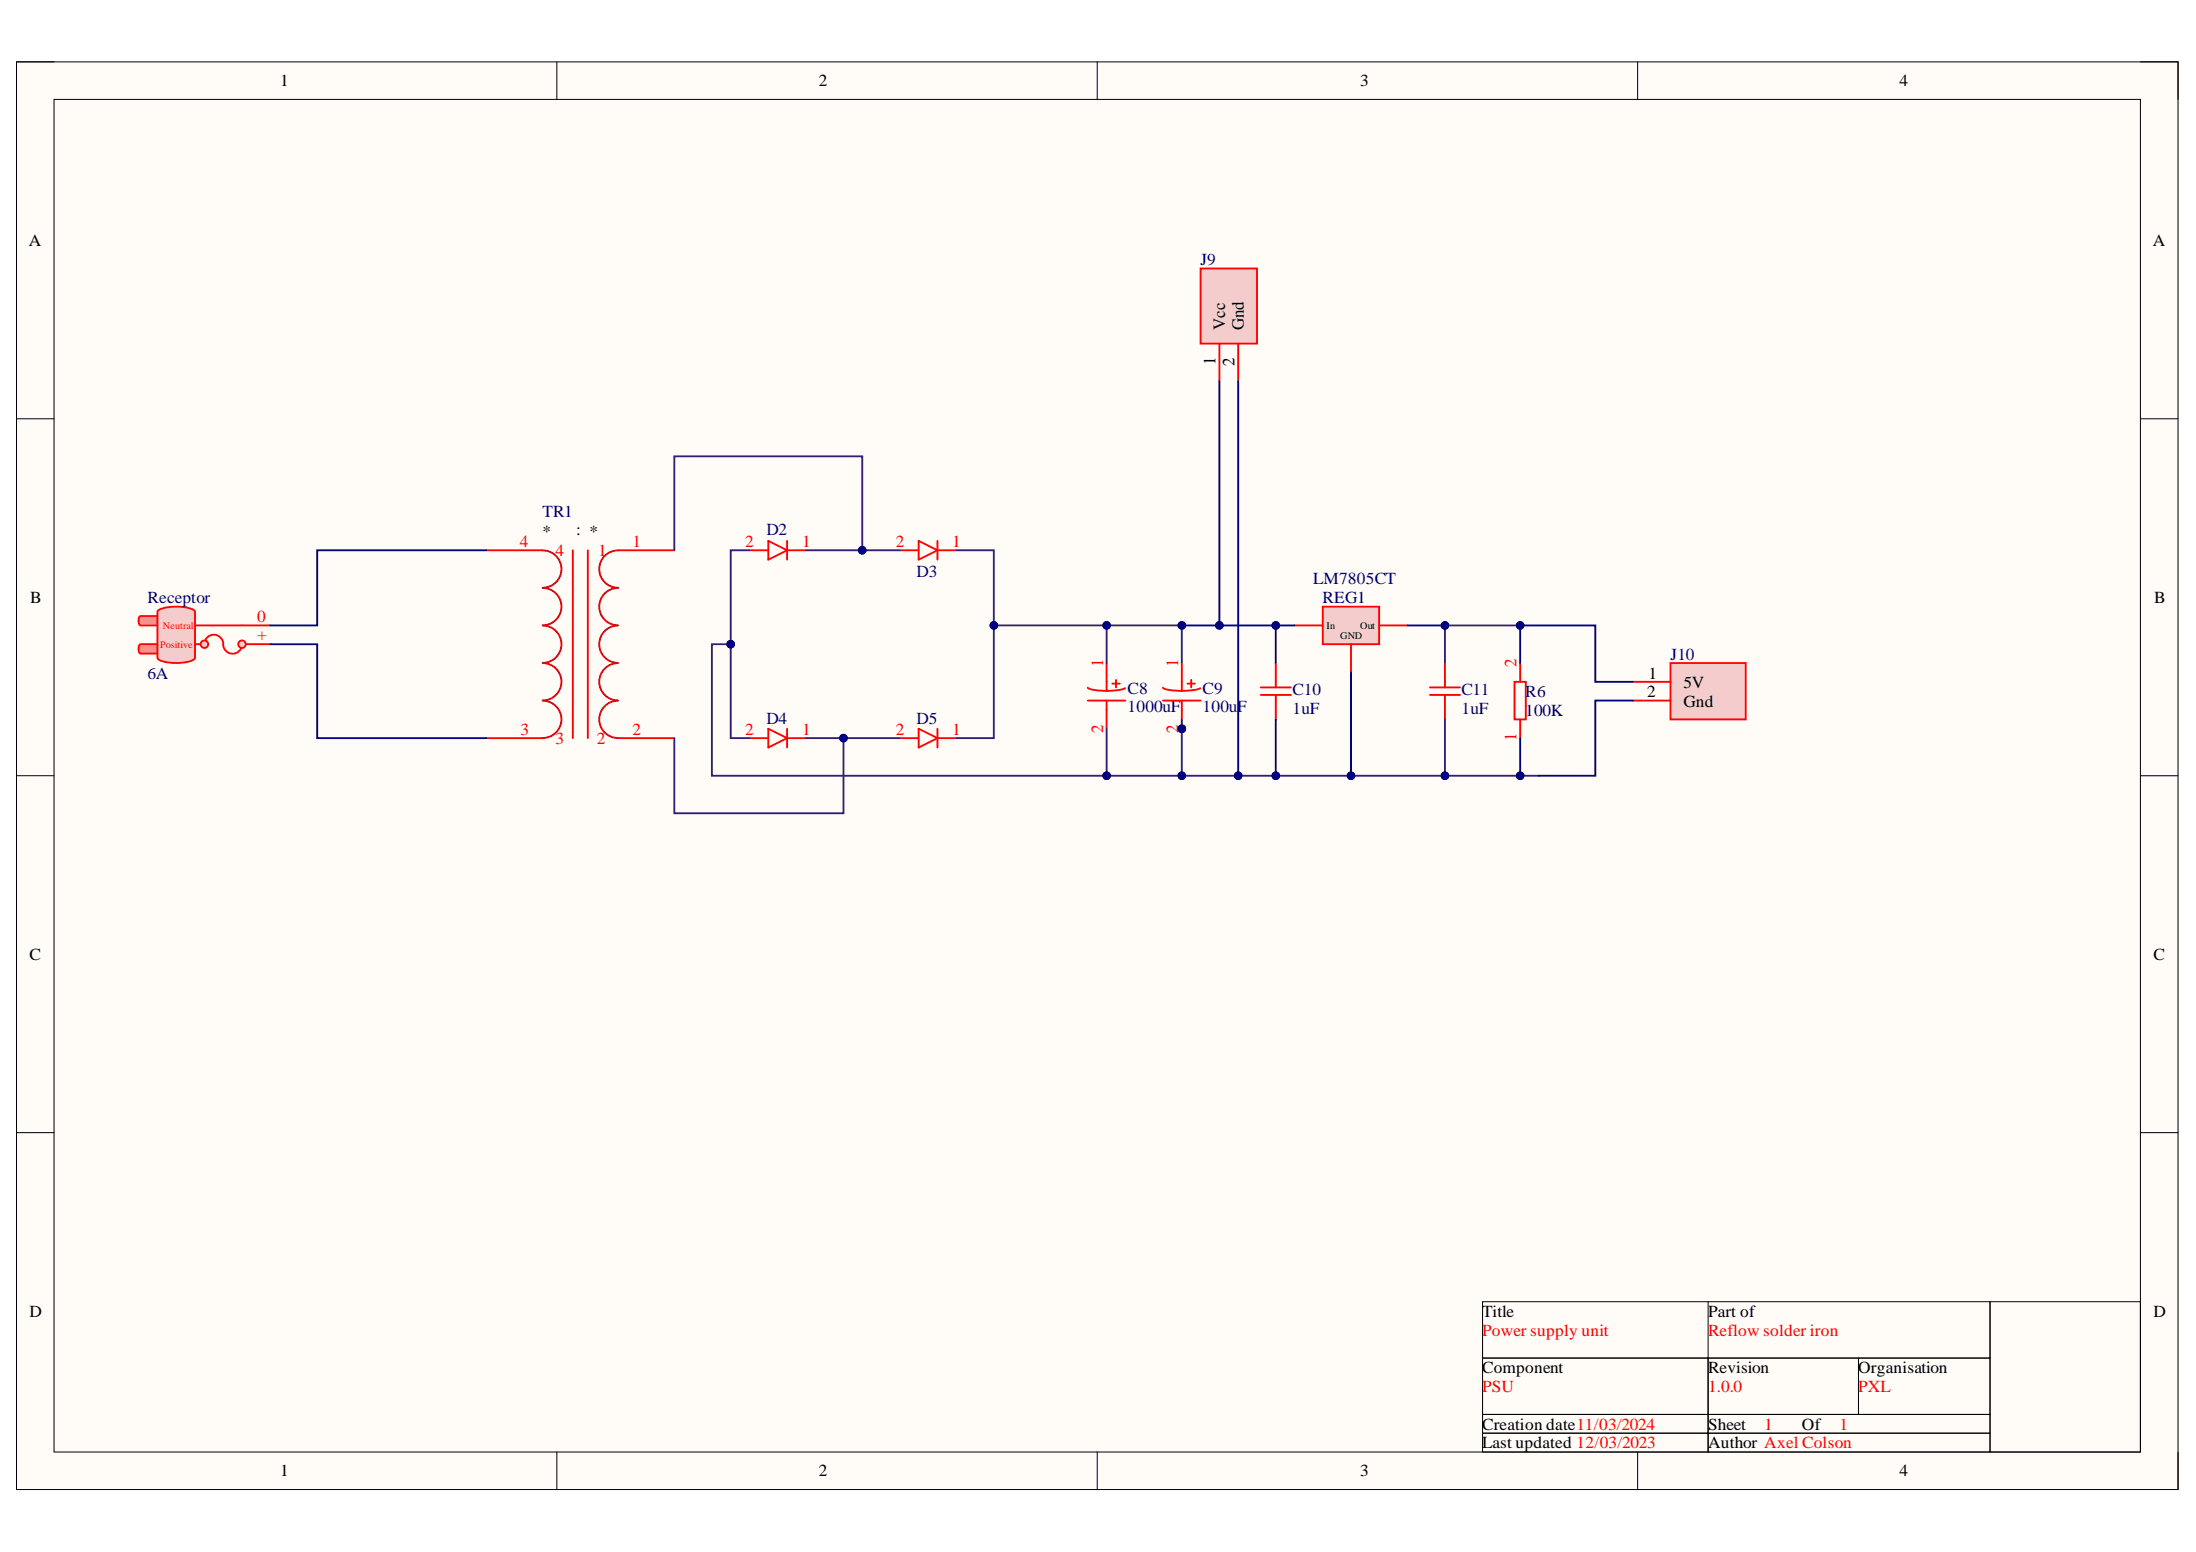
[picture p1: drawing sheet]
<svg xmlns="http://www.w3.org/2000/svg" width="297mm" height="210mm" viewBox="0 0 297 210" stroke-linecap="round" stroke-linejoin="round" font-family="sans-serif">
<defs><g id="words">
<g font-size="2.3">
<text x="37.9" y="11.7">1</text>
<text x="110.8" y="11.7">2</text>
<text x="184" y="11.7">3</text>
<text x="256.9" y="11.7">4</text>
<text x="3.9" y="33.3">A</text>
<text x="291.2" y="33.3">A</text>
<text x="165.7" y="44.7" transform="rotate(-90 165.7 44.7)">Vcc</text>
<text x="168.2" y="44.7" transform="rotate(-90 168.2 44.7)">Gnd</text>
<text x="164.4" y="49.4" transform="rotate(-90 164.4 49.4)">1</text>
<text x="167" y="49.6" transform="rotate(-90 167 49.6)">2</text>
<text x="73.4" y="72.7">*</text>
<text x="77.9" y="72.4">: *</text>
<text x="4.1" y="81.5">B</text>
<text x="291.4" y="81.5">B</text>
<text x="222.8" y="94.3">2</text>
<text x="223" y="91.8">1</text>
<text x="227.7" y="93">5V</text>
<text x="227.7" y="95.6">Gnd</text>
<text x="4" y="129.8">C</text>
<text x="291.3" y="129.8">C</text>
<text x="4" y="178.1">D</text>
<text x="200.5" y="178.1">Title</text>
<text x="231" y="178.1">Part of</text>
<text x="291.3" y="178.1">D</text>
<text x="200.5" y="185.7">Component</text>
<text x="231" y="185.7">Revision</text>
<text x="251.3" y="185.7">Organisation</text>
<text x="200.5" y="193.3">Creation date11/03/2024</text>
<text x="200.5" y="195.9">Last updated 12/03/2023</text>
<text x="231" y="193.3">Sheet</text>
<text x="231" y="195.9">Author Axel Colson</text>
<text x="243.7" y="193.3">Of</text>
<text x="37.9" y="199.7">1</text>
<text x="110.8" y="199.7">2</text>
<text x="184" y="199.7">3</text>
<text x="256.9" y="199.7">4</text>
</g>
<g font-size="2.3" fill="#000080">
<text x="162.4" y="35.9">J9</text>
<text x="73.4" y="69.9">TR1</text>
<text x="103.7" y="72.4">D2</text>
<text x="124" y="78">D3</text>
<text x="20" y="81.5">Receptor</text>
<text x="177.6" y="79">LM7805CT</text>
<text x="178.9" y="81.5">REG1</text>
<text x="226" y="89.2">J10</text>
<text x="20" y="91.8">6A</text>
<text x="152.5" y="93.8">C8</text>
<text x="162.7" y="93.8">C9</text>
<text x="174.8" y="94.1">C10</text>
<text x="197.7" y="94.1">C11</text>
<text x="206.3" y="94.3">R6</text>
<text x="103.7" y="97.9">D4</text>
<text x="124" y="97.9">D5</text>
<text x="152.5" y="96.3">1000uF</text>
<text x="162.7" y="96.3">100uF</text>
<text x="174.8" y="96.6">1uF</text>
<text x="197.7" y="96.6">1uF</text>
<text x="206.3" y="96.8">100K</text>
</g>
<g font-size="2.3" fill="#f00">
<text x="70.3" y="73.9">4</text>
<text x="75.1" y="75.2">4</text>
<text x="80.9" y="75.2">1</text>
<text x="85.6" y="73.9">1</text>
<text x="100.8" y="73.9">2</text>
<text x="108.5" y="73.9">1</text>
<text x="121.2" y="73.9">2</text>
<text x="128.8" y="73.9">1</text>
<text x="34.8" y="86.6">+</text>
<text x="34.8" y="84.1">0</text>
<text x="149.2" y="90.2" transform="rotate(-90 149.2 90.2)">1</text>
<text x="159.4" y="90.2" transform="rotate(-90 159.4 90.2)">1</text>
<text x="205.1" y="90.2" transform="rotate(-90 205.1 90.2)">2</text>
<text x="70.4" y="99.4">3</text>
<text x="75.1" y="100.6">3</text>
<text x="80.7" y="100.6">2</text>
<text x="85.6" y="99.4">2</text>
<text x="100.8" y="99.4">2</text>
<text x="108.5" y="99.4">1</text>
<text x="121.2" y="99.4">2</text>
<text x="128.8" y="99.4">1</text>
<text x="149.2" y="99.1" transform="rotate(-90 149.2 99.1)">2</text>
<text x="159.4" y="99.1" transform="rotate(-90 159.4 99.1)">2</text>
<text x="205.1" y="100.2" transform="rotate(-90 205.1 100.2)">1</text>
<text x="200.5" y="180.7">Power supply unit</text>
<text x="231" y="180.7">Reflow solder iron</text>
<text x="200.5" y="188.3">PSU</text>
<text x="231" y="188.3">1.0.0</text>
<text x="251.3" y="188.3">PXL</text>
<text x="238.6" y="193.3">1</text>
<text x="248.8" y="193.3">1</text>
</g>
<g font-size="1.4" fill="#f00">
<text x="21.7" y="87.6">Positive</text>
<text x="22" y="85.1">Neutral</text>
</g>
<g font-size="1.4">
<text x="179.4" y="85.1">In</text>
<text x="181.3" y="86.4">GND</text>
<text x="184" y="85.1">Out</text>
</g>
</g></defs>
<path d="M2.2 8.4h292.4v193.1h-292.4z" fill-rule="evenodd" fill="#fffcf8"/>
<path d="M2.2 8.4h292.4v193.1h-292.4z" fill="none" stroke="#000" stroke-width=".14"/>
<path d="M7.3 13.4h282.2v183h-282.2z" fill-rule="evenodd" fill="#fffcf8"/>
<g fill="none" stroke="#000" stroke-width=".14">
<path d="M2.2 8.4h5.1M7.3 13.4h282.2v183h-282.2zM75.3 8.4v5M148.4 8.4v5M221.5 8.4v5M289.5 8.4h5.1v5M2.2 56.6h5.1M289.5 56.6h5.1M2.2 104.9h5.1M289.5 104.9h5.1M2.2 153.2h5.1M289.5 153.2h5.1"/>
<path d="M200.5 176.1h68.7v7.6h-68.7zM231 176.1v7.6M269.2 176.1h20.3v20.3h-20.3zM75.3 196.4v5.1M148.4 196.4v5.1M200.5 183.7h30.5v7.6h-30.5zM200.5 191.3h30.5v2.5h-30.5zM200.5 193.8h30.5v2.6h-30.5zM221.5 196.4v5.1M231 183.7h20.4v7.6h-20.4zM231 191.3h38.2v2.5h-38.2zM231 193.8h38.2v2.6h-38.2z"/>
<path d="M251.4 183.7h17.8v7.6h-17.8zM294.6 196.4v5.1"/>
</g>
<path d="M73.4 79.5a2.52 2.52 0 0 1 2.5 2.6 2.52 2.52 0 0 1-2.5 2.5M73.4 74.4a2.52 2.52 0 0 1 2.5 2.6 2.52 2.52 0 0 1-2.5 2.5M83.6 79.5a2.52 2.52 0 0 0-2.5 2.6 2.52 2.52 0 0 0 2.5 2.5M83.6 74.4a2.52 2.52 0 0 0-2.5 2.6 2.52 2.52 0 0 0 2.5 2.5M73.4 84.6a2.53 2.53 0 0 1 2.5 2.5 2.53 2.53 0 0 1-2.5 2.6M73.4 89.7a2.52 2.52 0 0 1 2.5 2.5 2.52 2.52 0 0 1-2.5 2.5M73.4 94.8a2.52 2.52 0 0 1 2.5 2.5 2.52 2.52 0 0 1-2.5 2.5M83.6 84.6a2.53 2.53 0 0 0-2.5 2.5 2.53 2.53 0 0 0 2.5 2.6M83.6 89.7a2.52 2.52 0 0 0-2.5 2.5 2.52 2.52 0 0 0 2.5 2.5M83.6 94.8a2.52 2.52 0 0 0-2.5 2.5 2.52 2.52 0 0 0 2.5 2.5" fill="none" stroke="#c00" stroke-width=".25"/>
<path d="M65.8 74.4h7.6M77.5 74.4v25.4M79.5 74.4v25.4M83.6 74.4h7.6M26.4 87.1h1.3M26.4 84.6h6.3M65.8 99.8h7.6M83.6 99.8h7.6" fill="none" stroke="#f00" stroke-width=".25"/>
<path d="M18.9 83.4l3.4-.1a.87 .87 0 0 1 0 1.3h-3.3a.97 .97 0 0 1-.1-1.2z" fill="#ea9999"/>
<path d="M18.9 83.4l3.4-.1a.87 .87 0 0 1 0 1.3h-3.3a.97 .97 0 0 1-.1-1.2z" fill="none" stroke="#f00" stroke-width=".25"/>
<path d="M18.9 87.2l3.4-.1a.87 .87 0 0 1 0 1.3h-3.3a.97 .97 0 0 1-.1-1.2z" fill="#ea9999"/>
<path d="M18.9 87.2l3.4-.1a.87 .87 0 0 1 0 1.3h-3.3a.97 .97 0 0 1-.1-1.2z" fill="none" stroke="#f00" stroke-width=".25"/>
<path d="M21.4 82.6a6 6 0 0 1 4.9 0l.1 .2v6.1a1.39 1.39 0 0 1-1.3 .7h-.6a5.1 5.1 0 0 1-3.1-.5l-.1-.2v-6.1z" fill="#f4cccc"/>
<path d="M21.4 82.6a6 6 0 0 1 4.9 0l.1 .2v6.1a1.39 1.39 0 0 1-1.3 .7h-.6a5.1 5.1 0 0 1-3.1-.5l-.1-.2v-6.1zM27.6 87a1.28 1.28 0 0 1 1.4-1.2 1.28 1.28 0 0 1 1.2 1.3M30.2 87.2a1.28 1.28 0 0 0 1.2 1.2 1.28 1.28 0 0 0 1.3-1.2M32.7 87.1h3.8M32.7 84.6h3.8" fill="none" stroke="#f00" stroke-width=".25"/>
<circle cx="32.7" cy="87.1" r=".51" fill="#f4cccc"/>
<circle cx="32.7" cy="87.1" r=".51" fill="none" stroke="#f00" stroke-width=".25"/>
<circle cx="27.6" cy="87.1" r=".51" fill="#f4cccc"/>
<g fill="none" stroke="#f00" stroke-width=".25">
<path d="M101.4 74.4h2.5M103.9 73.2l2.6 1.2-2.6 1.3zM106.5 74.4h2.5M106.5 73.2v2.5M121.7 74.4h2.6M124.3 73.2l2.5 1.2-2.5 1.3zM126.8 74.4h2.5M126.8 73.2v2.5M101.4 99.8h2.5M103.9 98.6l2.6 1.2-2.6 1.3zM106.5 98.6v2.5M106.5 99.8h2.5"/>
<path d="M121.7 99.8h2.6M124.3 98.6l2.5 1.2-2.5 1.3zM126.8 98.6v2.5M126.8 99.8h2.5M147.1 93a5 5 0 0 0 2.8 .4h1.2l1.1-.3M147.1 94.7h5.1M149.7 89.7v3.8M149.7 94.7v3.9M150.4 92.5h1.1M151 92v1M193.4 93h4.1M193.4 94h4.1"/>
<path d="M195.4 89.7v3.3M195.4 94v3.3"/>
<circle cx="27.6" cy="87.1" r=".51"/>
</g>
<path d="M178.9 82.1h7.7v5h-7.7z" fill-rule="evenodd" fill="#f4cccc"/>
<path d="M175.1 84.6h3.8M178.9 82.1h7.7v5h-7.7zM182.7 87.1v3.8M186.6 84.6h3.8" fill="none" stroke="#f00" stroke-width=".25"/>
<path d="M226 89.7h10.1v7.6h-10.1z" fill-rule="evenodd" fill="#f4cccc"/>
<path d="M220.9 92.2h5.1M220.9 94.7h5.1M226 89.7h10.1v7.6h-10.1z" fill="none" stroke="#f00" stroke-width=".25"/>
<path d="M162.4 36.3h7.6v10.2h-7.6z" fill-rule="evenodd" fill="#f4cccc"/>
<path d="M162.4 36.3h7.6v10.2h-7.6zM164.9 46.5v5.1M167.5 46.5v5.1M170.5 93h4.1M170.5 94h4.1M172.6 89.7v3.3M172.6 94v3.3M204.9 92.2h1.5v5.1h-1.5zM205.6 89.7v2.5M205.6 97.3v2.5" fill="none" stroke="#f00" stroke-width=".25"/>
<circle cx="159.9" cy="98.6" r=".51" fill="#000080"/>
<circle cx="159.9" cy="98.6" r=".51" fill="none" stroke="#000080" stroke-width=".14"/>
<path d="M159.9 89.7v2.5M159.9 96v2.6" fill="none" stroke="#f00" stroke-width=".25"/>
<circle cx="159.9" cy="98.6" r=".51" fill="#000080"/>
<circle cx="159.9" cy="98.6" r=".51" fill="none" stroke="#000080" stroke-width=".14"/>
<path d="M157.3 93a5 5 0 0 0 2.8 .4h1.2l1.1-.3M157.3 94.7h5.1M159.9 92.2v1.3M159.9 94.7v1.3M160.6 92.5h1M161.1 92v1" fill="none" stroke="#f00" stroke-width=".25"/>
<path d="M109 99.8h12.7" fill="none" stroke="#351c75" stroke-width=".25"/>
<circle cx="114.1" cy="99.8" r=".51" fill="#000080"/>
<circle cx="114.1" cy="99.8" r=".51" fill="none" stroke="#000080" stroke-width=".14"/>
<path d="M101.4 74.4h-2.6v25.4h2.6" fill="none" stroke="#351c75" stroke-width=".25"/>
<circle cx="98.8" cy="87.1" r=".51" fill="#000080"/>
<circle cx="98.8" cy="87.1" r=".51" fill="none" stroke="#000080" stroke-width=".14"/>
<path d="M91.2 74.4v-12.7h25.4v12.7" fill="none" stroke="#351c75" stroke-width=".25"/>
<circle cx="116.6" cy="74.4" r=".51" fill="#000080"/>
<circle cx="116.6" cy="74.4" r=".51" fill="none" stroke="#000080" stroke-width=".14"/>
<path d="M91.2 99.8v10.2h22.9v-10.2" fill="none" stroke="#351c75" stroke-width=".25"/>
<circle cx="114.1" cy="99.8" r=".51" fill="#000080"/>
<circle cx="114.1" cy="99.8" r=".51" fill="none" stroke="#000080" stroke-width=".14"/>
<path d="M109 74.4h12.7" fill="none" stroke="#351c75" stroke-width=".25"/>
<circle cx="116.6" cy="74.4" r=".51" fill="#000080"/>
<circle cx="116.6" cy="74.4" r=".51" fill="none" stroke="#000080" stroke-width=".14"/>
<path d="M149.7 84.6v5.1" fill="none" stroke="#351c75" stroke-width=".25"/>
<circle cx="149.7" cy="84.6" r=".51" fill="#000080"/>
<circle cx="149.7" cy="84.6" r=".51" fill="none" stroke="#000080" stroke-width=".14"/>
<path d="M149.7 98.6v6.3" fill="none" stroke="#351c75" stroke-width=".25"/>
<circle cx="149.7" cy="104.9" r=".51" fill="#000080"/>
<circle cx="149.7" cy="104.9" r=".51" fill="none" stroke="#000080" stroke-width=".14"/>
<path d="M159.9 97.3v7.6" fill="none" stroke="#351c75" stroke-width=".25"/>
<circle cx="159.9" cy="98.6" r=".51" fill="#000080"/>
<circle cx="159.9" cy="98.6" r=".51" fill="none" stroke="#000080" stroke-width=".14"/>
<circle cx="159.9" cy="104.9" r=".51" fill="#000080"/>
<circle cx="159.9" cy="104.9" r=".51" fill="none" stroke="#000080" stroke-width=".14"/>
<path d="M195.4 97.3v7.6" fill="none" stroke="#351c75" stroke-width=".25"/>
<circle cx="195.4" cy="104.9" r=".51" fill="#000080"/>
<circle cx="195.4" cy="104.9" r=".51" fill="none" stroke="#000080" stroke-width=".14"/>
<path d="M129.3 74.4h5.1v25.4h-5.1" fill="none" stroke="#351c75" stroke-width=".25"/>
<circle cx="134.4" cy="84.6" r=".51" fill="#000080"/>
<circle cx="134.4" cy="84.6" r=".51" fill="none" stroke="#000080" stroke-width=".14"/>
<path d="M134.4 84.6h25.5v5.1" fill="none" stroke="#351c75" stroke-width=".25"/>
<circle cx="134.4" cy="84.6" r=".51" fill="#000080"/>
<circle cx="134.4" cy="84.6" r=".51" fill="none" stroke="#000080" stroke-width=".14"/>
<circle cx="149.7" cy="84.6" r=".51" fill="#000080"/>
<circle cx="149.7" cy="84.6" r=".51" fill="none" stroke="#000080" stroke-width=".14"/>
<circle cx="159.9" cy="84.6" r=".51" fill="#000080"/>
<circle cx="159.9" cy="84.6" r=".51" fill="none" stroke="#000080" stroke-width=".14"/>
<path d="M159.9 84.6h15.2" fill="none" stroke="#000080" stroke-width=".25"/>
<circle cx="159.9" cy="84.6" r=".51" fill="#000080"/>
<circle cx="159.9" cy="84.6" r=".51" fill="none" stroke="#000080" stroke-width=".14"/>
<circle cx="164.9" cy="84.6" r=".51" fill="#000080"/>
<circle cx="164.9" cy="84.6" r=".51" fill="none" stroke="#000080" stroke-width=".14"/>
<circle cx="172.6" cy="84.6" r=".51" fill="#000080"/>
<circle cx="172.6" cy="84.6" r=".51" fill="none" stroke="#000080" stroke-width=".14"/>
<path d="M190.4 84.6h5" fill="none" stroke="#000080" stroke-width=".25"/>
<circle cx="195.4" cy="84.6" r=".51" fill="#000080"/>
<circle cx="195.4" cy="84.6" r=".51" fill="none" stroke="#000080" stroke-width=".14"/>
<path d="M182.7 90.9v14" fill="none" stroke="#000080" stroke-width=".25"/>
<circle cx="182.7" cy="104.9" r=".51" fill="#000080"/>
<circle cx="182.7" cy="104.9" r=".51" fill="none" stroke="#000080" stroke-width=".14"/>
<path d="M164.9 51.6v33" fill="none" stroke="#000080" stroke-width=".25"/>
<circle cx="164.9" cy="84.6" r=".51" fill="#000080"/>
<circle cx="164.9" cy="84.6" r=".51" fill="none" stroke="#000080" stroke-width=".14"/>
<path d="M167.5 51.6v53.3" fill="none" stroke="#000080" stroke-width=".25"/>
<circle cx="167.5" cy="104.9" r=".51" fill="#000080"/>
<circle cx="167.5" cy="104.9" r=".51" fill="none" stroke="#000080" stroke-width=".14"/>
<path d="M172.6 84.6v5.1" fill="none" stroke="#000080" stroke-width=".25"/>
<circle cx="172.6" cy="84.6" r=".51" fill="#000080"/>
<circle cx="172.6" cy="84.6" r=".51" fill="none" stroke="#000080" stroke-width=".14"/>
<path d="M172.6 97.3v7.6" fill="none" stroke="#000080" stroke-width=".25"/>
<circle cx="172.6" cy="104.9" r=".51" fill="#000080"/>
<circle cx="172.6" cy="104.9" r=".51" fill="none" stroke="#000080" stroke-width=".14"/>
<path d="M98.8 87.1h-2.5v17.8h111.9" fill="none" stroke="#351c75" stroke-width=".25"/>
<circle cx="205.6" cy="104.9" r=".51" fill="#000080"/>
<circle cx="205.6" cy="104.9" r=".51" fill="none" stroke="#000080" stroke-width=".14"/>
<circle cx="195.4" cy="104.9" r=".51" fill="#000080"/>
<circle cx="195.4" cy="104.9" r=".51" fill="none" stroke="#000080" stroke-width=".14"/>
<circle cx="182.7" cy="104.9" r=".51" fill="#000080"/>
<circle cx="182.7" cy="104.9" r=".51" fill="none" stroke="#000080" stroke-width=".14"/>
<circle cx="172.6" cy="104.9" r=".51" fill="#000080"/>
<circle cx="172.6" cy="104.9" r=".51" fill="none" stroke="#000080" stroke-width=".14"/>
<circle cx="167.5" cy="104.9" r=".51" fill="#000080"/>
<circle cx="167.5" cy="104.9" r=".51" fill="none" stroke="#000080" stroke-width=".14"/>
<circle cx="159.9" cy="104.9" r=".51" fill="#000080"/>
<circle cx="159.9" cy="104.9" r=".51" fill="none" stroke="#000080" stroke-width=".14"/>
<circle cx="149.7" cy="104.9" r=".51" fill="#000080"/>
<circle cx="149.7" cy="104.9" r=".51" fill="none" stroke="#000080" stroke-width=".14"/>
<circle cx="98.8" cy="87.1" r=".51" fill="#000080"/>
<circle cx="98.8" cy="87.1" r=".51" fill="none" stroke="#000080" stroke-width=".14"/>
<path d="M205.6 84.6h-10.2v5.1" fill="none" stroke="#351c75" stroke-width=".25"/>
<circle cx="195.4" cy="84.6" r=".51" fill="#000080"/>
<circle cx="195.4" cy="84.6" r=".51" fill="none" stroke="#000080" stroke-width=".14"/>
<circle cx="205.6" cy="84.6" r=".51" fill="#000080"/>
<circle cx="205.6" cy="84.6" r=".51" fill="none" stroke="#000080" stroke-width=".14"/>
<path d="M205.6 99.8v5.1M220.9 94.7h-5.1v10.2h-7.6" fill="none" stroke="#000080" stroke-width=".25"/>
<circle cx="205.6" cy="104.9" r=".51" fill="#000080"/>
<circle cx="205.6" cy="104.9" r=".51" fill="none" stroke="#000080" stroke-width=".14"/>
<path d="M205.6 89.7v-5.1h10.2v7.6h5.1" fill="none" stroke="#000080" stroke-width=".25"/>
<circle cx="205.6" cy="84.6" r=".51" fill="#000080"/>
<circle cx="205.6" cy="84.6" r=".51" fill="none" stroke="#000080" stroke-width=".14"/>
<path d="M65.8 74.4h-22.9v10.2h-6.4M36.5 87.1h6.4v12.7h22.9" fill="none" stroke="#000080" stroke-width=".25"/>
<use href="#words"/>
</svg>
